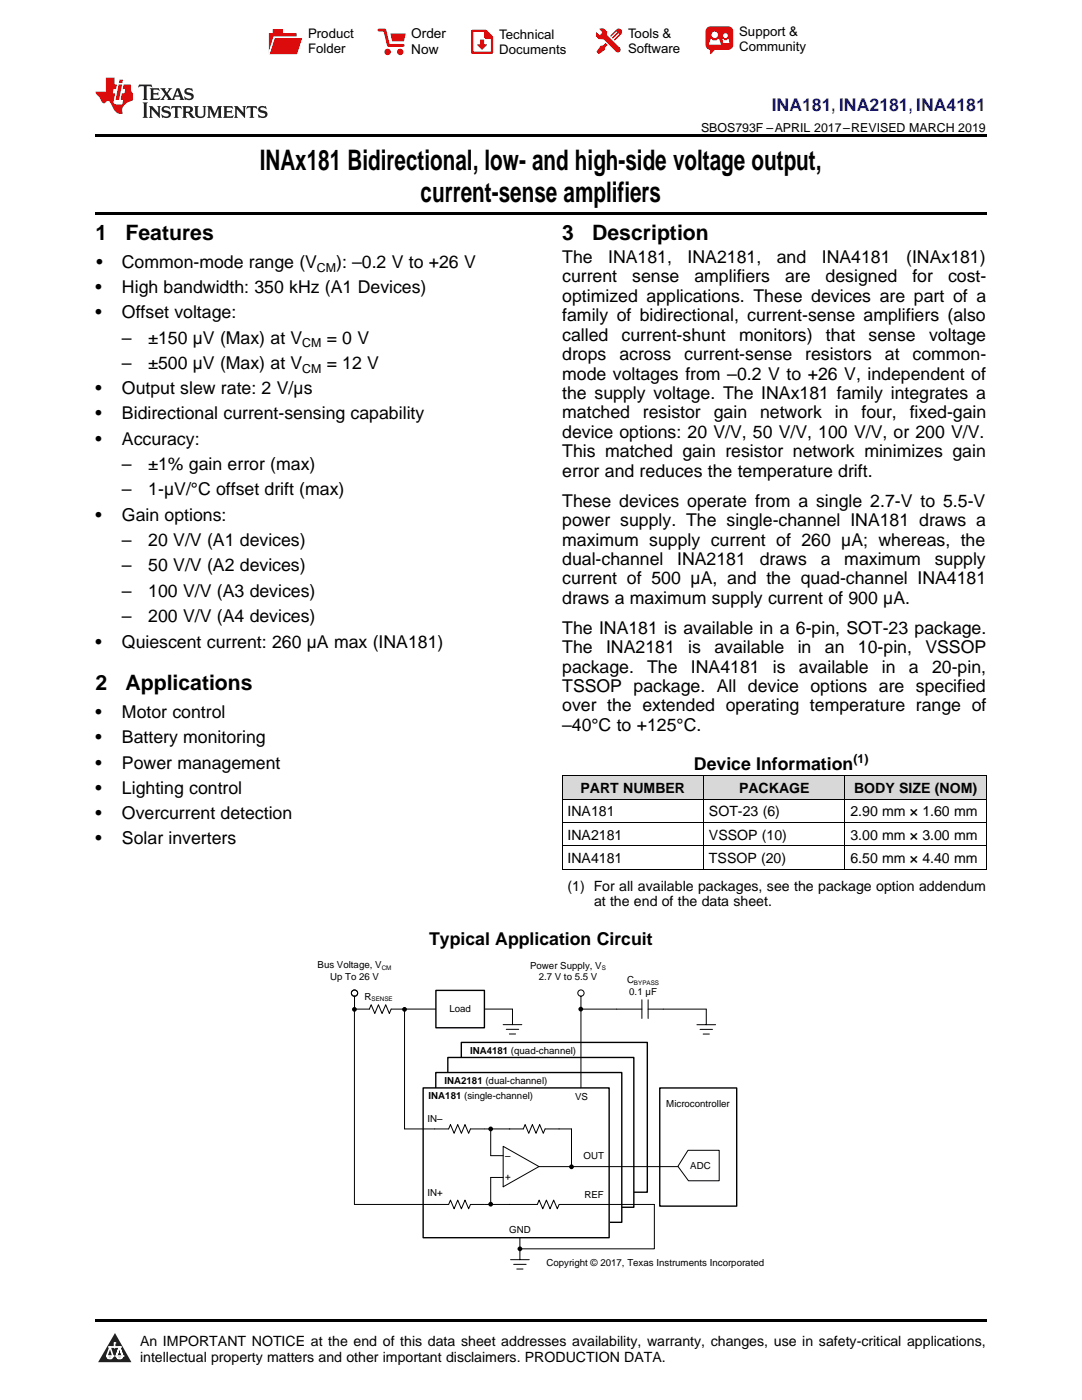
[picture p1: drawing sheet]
<svg xmlns="http://www.w3.org/2000/svg" width="216mm" height="279mm" viewBox="0 0 216 279" stroke-linecap="round" stroke-linejoin="round" font-family="sans-serif">
<defs><g id="words">
<g font-size="5.6">
<text x="51.8" y="33.9">INAx181 Bidirectional, low- and high-side voltage output,</text>
<text x="83.9" y="40.3">current-sense amplifiers</text>
</g>
<g font-size="4.2">
<text x="19" y="47.8">1</text>
<text x="25" y="47.8">Features</text>
<text x="112.2" y="47.8">3</text>
<text x="118.2" y="47.8">Description</text>
<text x="19" y="137.7">2</text>
<text x="25" y="137.7">Applications</text>
</g>
<text font-size="3.5" fill="#00f" x="154" y="22.2">INA181, INA2181, INA4181</text>
<g font-size="3.5">
<text x="19.2" y="53.5">•</text>
<text x="24.3" y="53.5">Common-mode range (V</text>
<text x="67.1" y="53.5">): –0.2 V to +26 V</text>
<text x="112.2" y="52.5">The</text>
<text x="121.4" y="52.5">INA181,</text>
<text x="137.2" y="52.5">INA2181,</text>
<text x="155" y="52.5">and</text>
<text x="164" y="52.5">INA4181</text>
<text x="180.8" y="52.5">(INAx181)</text>
<text x="19" y="58.5">•</text>
<text x="24.3" y="58.5">High bandwidth: 350 kHz (A1 Devices)</text>
<text x="112.2" y="56.3">current</text>
<text x="126.2" y="56.3">sense</text>
<text x="138.6" y="56.3">amplifiers</text>
<text x="156.7" y="56.3">are</text>
<text x="164.8" y="56.3">designed</text>
<text x="182.1" y="56.3">for</text>
<text x="189.2" y="56.3">cost-</text>
<text x="19" y="63.5">•</text>
<text x="24.3" y="63.5">Offset voltage:</text>
<text x="112.2" y="60.2">optimized applications. These devices are part of a</text>
<text x="112.2" y="64.1">family of bidirectional, current-sense amplifiers (also</text>
<text x="24.3" y="68.6">–</text>
<text x="29.6" y="68.6">±150 µV (Max) at V</text>
<text x="65.2" y="68.6">= 0 V</text>
<text x="112.2" y="68">called</text>
<text x="112.2" y="71.9">drops</text>
<text x="123.6" y="71.9">across</text>
<text x="124" y="68">current-shunt</text>
<text x="136.5" y="71.9">current-sense</text>
<text x="147.5" y="68">monitors)</text>
<text x="160.7" y="71.9">resistors</text>
<text x="164.8" y="68">that</text>
<text x="173.3" y="68">sense</text>
<text x="176.6" y="71.9">at</text>
<text x="182.1" y="71.9">common-</text>
<text x="185.4" y="68">voltage</text>
<text x="24.3" y="73.7">–</text>
<text x="29.6" y="73.7">±500 µV (Max) at V</text>
<text x="65.2" y="73.7">= 12 V</text>
<text x="112.2" y="75.7">mode voltages from –0.2 V to +26 V, independent of</text>
<text x="19" y="78.7">•</text>
<text x="19" y="83.7">•</text>
<text x="24.3" y="78.7">Output slew rate: 2 V/µs</text>
<text x="24.3" y="83.7">Bidirectional current-sensing capability</text>
<text x="112.2" y="79.6">the supply voltage. The INAx181 family integrates a</text>
<text x="112.2" y="83.5">matched</text>
<text x="128.3" y="83.5">resistor</text>
<text x="142.4" y="83.5">gain</text>
<text x="151.7" y="83.5">network</text>
<text x="166.6" y="83.5">in</text>
<text x="171.9" y="83.5">four,</text>
<text x="181.5" y="83.5">fixed-gain</text>
<text x="19" y="88.7">•</text>
<text x="24.3" y="88.7">Accuracy:</text>
<text x="112.2" y="87.4">device options: 20 V/V, 50 V/V, 100 V/V, or 200 V/V.</text>
<text x="24.3" y="93.8">–</text>
<text x="29.6" y="93.8">±1% gain error (max)</text>
<text x="112.2" y="91.3">This matched gain resistor network minimizes gain</text>
<text x="112.2" y="95.1">error and reduces the temperature drift.</text>
<text x="24.3" y="98.9">–</text>
<text x="29.6" y="98.9">1-µV/°C offset drift (max)</text>
<text x="112.2" y="101.1">These devices operate from a single 2.7-V to 5.5-V</text>
<text x="19" y="103.9">•</text>
<text x="24.3" y="103.9">Gain options:</text>
<text x="112.2" y="105">power supply. The single-channel INA181 draws a</text>
<text x="24.3" y="109">–</text>
<text x="29.6" y="109">20 V/V (A1 devices)</text>
<text x="112.2" y="108.9">maximum supply current of 260 µA; whereas, the</text>
<text x="112.2" y="112.7">dual-channel</text>
<text x="135.1" y="112.7">INA2181</text>
<text x="151.6" y="112.7">draws</text>
<text x="163.8" y="112.7">a</text>
<text x="168.5" y="112.7">maximum</text>
<text x="186.5" y="112.7">supply</text>
<text x="24.3" y="114.1">–</text>
<text x="24.3" y="119.1">–</text>
<text x="29.6" y="114.1">50 V/V (A2 devices)</text>
<text x="29.6" y="119.1">100 V/V (A3 devices)</text>
<text x="112.2" y="116.6">current of 500 µA, and the quad-channel INA4181</text>
<text x="24.3" y="124.2">–</text>
<text x="29.6" y="124.2">200 V/V (A4 devices)</text>
<text x="112.2" y="120.5">draws a maximum supply current of 900 µA.</text>
<text x="19" y="129.2">•</text>
<text x="24.3" y="129.2">Quiescent current: 260 µA max (INA181)</text>
<text x="112.2" y="126.5">The INA181 is available in a 6-pin, SOT-23 package.</text>
<text x="112.2" y="130.4">The</text>
<text x="120.9" y="130.4">INA2181</text>
<text x="137.3" y="130.4">is</text>
<text x="142.6" y="130.4">available</text>
<text x="159.2" y="130.4">in</text>
<text x="164.6" y="130.4">an</text>
<text x="171.2" y="130.4">10-pin,</text>
<text x="184.7" y="130.4">VSSOP</text>
<text x="112.2" y="134.2">package.</text>
<text x="129.1" y="134.2">The</text>
<text x="137.9" y="134.2">INA4181</text>
<text x="154.2" y="134.2">is</text>
<text x="159.4" y="134.2">available</text>
<text x="176" y="134.2">in</text>
<text x="181.4" y="134.2">a</text>
<text x="186" y="134.2">20-pin,</text>
<text x="19" y="143.4">•</text>
<text x="24.3" y="143.4">Motor control</text>
<text x="112.2" y="138.1">TSSOP package. All device options are specified</text>
<text x="112.2" y="142">over the extended operating temperature range of</text>
<text x="19" y="148.4">•</text>
<text x="24.3" y="148.4">Battery monitoring</text>
<text x="112.2" y="145.9">–40°C to +125°C.</text>
<text x="19" y="153.4">•</text>
<text x="24.3" y="153.4">Power management</text>
<text x="138.5" y="153.6">Device Information</text>
<text x="19" y="158.4">•</text>
<text x="24.3" y="158.4">Lighting control</text>
<text x="19" y="163.4">•</text>
<text x="24.3" y="163.4">Overcurrent detection</text>
<text x="19" y="168.4">•</text>
<text x="24.3" y="168.4">Solar inverters</text>
<text x="85.6" y="188.7">Typical Application Circuit</text>
</g>
<g font-size="2.8">
<text x="115.8" y="158.3">PART NUMBER</text>
<text x="147.5" y="158.3">PACKAGE</text>
<text x="170.4" y="158.3">BODY SIZE (NOM)</text>
<text x="113.2" y="162.9">INA181</text>
<text x="113.2" y="167.6">INA2181</text>
<text x="141.5" y="162.9">SOT-23 (6)</text>
<text x="141.5" y="167.6">VSSOP (10)</text>
<text x="169.7" y="162.9">2.90 mm × 1.60 mm</text>
<text x="169.7" y="167.6">3.00 mm × 3.00 mm</text>
<text x="113.2" y="172.2">INA4181</text>
<text x="141.5" y="172.2">TSSOP (20)</text>
<text x="169.7" y="172.2">6.50 mm × 4.40 mm</text>
<text x="113.2" y="177.7">(1) For all available packages, see the package option addendum</text>
<text x="118.5" y="180.9">at the end of the data sheet.</text>
<text x="27.9" y="268.6">An IMPORTANT NOTICE at the end of this data sheet addresses availability, warranty, changes, use in safety-critical applications,</text>
<text x="27.9" y="271.8">intellectual property matters and other important disclaimers. PRODUCTION DATA.</text>
</g>
<g font-size="2.7">
<text x="82.1" y="7.7">Order</text>
<text x="82.1" y="10.7">Now</text>
</g>
<g font-size="2.6">
<text x="61.5" y="7.6">Product</text>
<text x="61.5" y="10.6">Folder</text>
<text x="99.6" y="7.8">Technical</text>
<text x="99.6" y="10.8">Documents</text>
<text x="125.3" y="7.6">Tools &amp;</text>
<text x="125.3" y="10.6">Software</text>
<text x="147.5" y="7.2">Support &amp;</text>
<text x="147.5" y="10.2">Community</text>
</g>
<g font-size="2.5">
<text x="139.9" y="26.3">SBOS793F –APRIL 2017–REVISED MARCH 2019</text>
<text x="63.3" y="54.2">CM</text>
<text x="60.3" y="69.3">CM</text>
<text x="60.3" y="74.4">CM</text>
<text x="170.3" y="152.2">(1)</text>
</g>
<g font-size="1.9">
<text x="63.4" y="193.3">Bus Voltage, V</text>
<text x="65.8" y="195.6">Up To 26 V</text>
<text x="105.8" y="193.3">Power Supply, V</text>
<text x="107.5" y="195.6">2.7 V to 5.5 V</text>
<text x="125.1" y="196.2">C</text>
<text x="72.7" y="199.5">R</text>
<text x="89.7" y="202">Load</text>
<text x="125.6" y="198.6">0.1 µF</text>
<text x="93.8" y="210.3">INA4181 (quad-channel)</text>
<text x="85.5" y="219.4">INA181</text>
<text x="88.7" y="216.3">INA2181 (dual-channel)</text>
<text x="92.6" y="219.4">(single-channel)</text>
<text x="114.8" y="219.6">VS</text>
<text x="132.9" y="221">Microcontroller</text>
<text x="85.3" y="223.9">IN</text>
<text x="87.2" y="223.9">±</text>
<text x="100.8" y="231.2">±</text>
<text x="116.4" y="231.4">OUT</text>
<text x="137.7" y="233.3">ADC</text>
<text x="85.3" y="238.8">IN+</text>
<text x="100.8" y="235.6">+</text>
<text x="116.6" y="239.1">REF</text>
<text x="101.6" y="246.1">GND</text>
<text x="109" y="252.6">Copyright © 2017, Texas Instruments Incorporated</text>
</g>
<g font-size="1.3">
<text x="76.2" y="193.5">CM</text>
<text x="120.1" y="193.6">S</text>
<text x="126.5" y="196.5">BYPASS</text>
<text x="74.1" y="199.7">SENSE</text>
</g>
</g></defs>
<g fill="#d8d8d8">
<path d="M112.2 154.9h28.2v4.6h-28.2z"/>
<path d="M140.4 154.9h28.2v4.6h-28.2z"/>
<path d="M168.6 154.9h28.2v4.6h-28.2z"/>
</g>
<path d="M22.9 266l3.3 5.9h-6.6z" fill="#231f20"/>
<path d="M21.3 270.6h1.2l-.3 .5h-.3a.53 .53 0 0 1-.6-.5z" fill-rule="evenodd" fill="#fff"/>
<path d="M21.3 270.6h1.2l-.3 .5h-.3a.53 .53 0 0 1-.6-.5z" fill="none" stroke="#231f20" stroke-width=".33"/>
<path d="M21.3 270.6l1.2 .1-.3 .4h-.5z" fill="none" stroke="#fff" stroke-width=".33"/>
<path d="M22.9 268.9h.1" fill="none" stroke="#fff" stroke-width=".33"/>
<path d="M22.9 268v.9z" fill="#fff"/>
<path d="M22.9 268v.9z" fill="none" stroke="#fff" stroke-width=".33"/>
<circle cx="22.9" cy="268" r=".16" fill="#fff"/>
<path d="M21.8 268.8h.1" fill="none" stroke="#fff" stroke-width=".33"/>
<path d="M21.8 268.8h2.2z" fill="#fff"/>
<path d="M21.8 268.8h2.2z" fill="none" stroke="#fff" stroke-width=".33"/>
<circle cx="24" cy="268.8" r=".16" fill="#fff"/>
<path d="M23.2 270.6h.1" fill="none" stroke="#fff" stroke-width=".33"/>
<path d="M23.8 268.8l-.6 1.8z" fill="#fff"/>
<path d="M23.8 268.8l-.6 1.8z" fill="none" stroke="#fff" stroke-width=".33"/>
<path d="M23.8 268.8l.7 1.8z" fill="#fff"/>
<path d="M23.8 268.8l.7 1.8z" fill="none" stroke="#fff" stroke-width=".33"/>
<path d="M24.4 270.6h.1" fill="none" stroke="#fff" stroke-width=".33"/>
<circle cx="21.3" cy="270.6" r=".16" fill="#fff"/>
<path d="M22 268.8l-.7 1.8z" fill="#fff"/>
<path d="M22 268.8l-.7 1.8z" fill="none" stroke="#fff" stroke-width=".33"/>
<path d="M22 268.8l.5 1.8z" fill="#fff"/>
<path d="M22 268.8l.5 1.8z" fill="none" stroke="#fff" stroke-width=".33"/>
<circle cx="22.5" cy="270.6" r=".16" fill="#fff"/>
<path d="M23.3 270.6h1.2a.63 .63 0 0 1-.6 .5 .63 .63 0 0 1-.6-.5z" fill-rule="evenodd" fill="#fff"/>
<path d="M23.3 270.6h1.2a.63 .63 0 0 1-.6 .5 .63 .63 0 0 1-.6-.5z" fill="none" stroke="#231f20" stroke-width=".33"/>
<path d="M23.3 270.6h1.2l-.4 .5h-.5z" fill="none" stroke="#fff" stroke-width=".33"/>
<path d="M23.2 270.6h.1" fill="none" stroke="#fff" stroke-width=".33"/>
<circle cx="24.5" cy="270.6" r=".16" fill="#fff"/>
<path d="M19 263.2h177.8v.5h-177.8z" fill="#000"/>
<path d="M92.1 208h37.1v29.9h-37.1z" fill-rule="evenodd" fill="#fff"/>
<path d="M92.1 208h37.1v29.9h-37.1z" fill="none" stroke="#000" stroke-width=".28"/>
<path d="M89.4 211h37.1v29.9h-37.1z" fill-rule="evenodd" fill="#fff"/>
<path d="M89.4 211h37.1v29.9h-37.1z" fill="none" stroke="#000" stroke-width=".28"/>
<path d="M87 214h37.1v29.9h-37.1z" fill-rule="evenodd" fill="#fff"/>
<path d="M87 214h37.1v29.9h-37.1z" fill="none" stroke="#000" stroke-width=".28"/>
<path d="M84.4 217.1h37.1v29.9h-37.1z" fill-rule="evenodd" fill="#fff"/>
<path d="M84.4 217.1h37.1v29.9h-37.1zM131.6 217.1h15.4v23.6h-15.4z" fill="none" stroke="#000" stroke-width=".28"/>
<g fill="none" stroke="#000" stroke-width=".2">
<path d="M115.9 198.8v18.3M80.8 201.4h21.4M132.4 201.4h8.5"/>
<circle cx="115.9" cy="198.2" r=".63"/>
</g>
<path d="M137.3 229.6h6.2v6.1h-6.1l-2.1-2.9z" fill-rule="evenodd" fill="#fff"/>
<path d="M115.9 201.4h7.1M137.3 229.6h6.2v6.1h-6.1l-2.1-2.9z" fill="none" stroke="#000" stroke-width=".2"/>
<circle cx="115.9" cy="201.4" r=".48" fill="#000"/>
<path d="M87 197.7h9.7v7.4h-9.7z" fill-rule="evenodd" fill="#fff"/>
<path d="M87 197.7h9.7v7.4h-9.7z" fill="none" stroke="#000" stroke-width=".28"/>
<g fill="none" stroke="#000" stroke-width=".2">
<path d="M112.2 159.5h84.6M112.2 154.8h84.6M112.2 154.9v18.6M140.4 154.9v18.6M168.6 154.9v18.6M196.8 154.9v18.6M112.2 173.4h84.6M112.2 168.8h84.6M112.2 164.1h84.6M70.7 198.8v41.6h18.8l.4-.9 .7 1.7 .7-1.7 .8 1.7 .7-1.7 .7 1.7 .4-.8h13.3l.4-.9 .7 1.7 .7-1.7 .8 1.7 .7-1.7 .7 1.7 .4-.8h19v8.8h-26.9M128.1 199.5v3.8M129.3 199.5v3.8"/>
<path d="M70.7 201.4h3l.4-.9 .7 1.8 .7-1.8 .7 1.8 .8-1.8 .7 1.8 .4-.9h2.6M80.7 201.4v23.9h8.8l.4-.9 .7 1.8 .7-1.8 .8 1.8 .7-1.8 .7 1.8 .4-.9h10.5l.4-.9 .7 1.8 .7-1.8 .8 1.8 .7-1.8 .7 1.8 .4-.9h5.2v7.6M100.4 204.5h3.7M101 205.4h2.5M101.6 206.4h1.3M102.3 201.4v3.1M123 201.4h5.1M129.3 201.4h3.1M139.1 204.5h3.7M139.7 205.4h2.5M140.3 206.4h1.2M140.9 201.4v3.1"/>
<path d="M97.9 225.3v5.3h2.5M100.4 228.8l7.1 4-7.1 4.1zM100.4 235h-2.5v5.3M107.5 232.8h27.8M107.5 232.8h.1M101.9 251.4h3.7M102.5 252.3h2.5M103.1 253.3h1.3M103.7 247.1v4.3"/>
<circle cx="70.7" cy="198.2" r=".63"/>
</g>
<g fill="#000">
<circle cx="70.7" cy="201.4" r=".48"/>
<circle cx="80.7" cy="201.4" r=".48"/>
<circle cx="97.9" cy="225.3" r=".48"/>
<circle cx="114" cy="232.9" r=".48"/>
<circle cx="97.9" cy="240.3" r=".48"/>
<circle cx="103.7" cy="249.2" r=".48"/>
</g>
<path d="M19 26.8h177.8v.6h-177.8zM19 42.3h177.8v.5h-177.8z" fill="#000"/>
<path d="M27.7 16.9l-.1 .6 .6-.3h.5v.2v2.2l-.2 .4h1l-.2-.4v-2.2v-.2h.5l.6 .3-.2-.6zM29.9 17.6l.2 .4v1.6l-.2 .4h1.9l.1-.6a1.09 1.09 0 0 1-1.3 .1v-.6h.6l.4 .2v-.7l-.2 .2h-.8v-.6l.2-.1a1.01 1.01 0 0 1 1 .3l-.1-.6zM32 17.6l.9 1.2-1 1.2h.9l-.2-.3 .5-.7 .5 .7-.3 .3h1.7l-.2-.3 .1-.4h1l.1 .4-.2 .3h1l-.3-.4-.7-2h-.5l-1 2.2-.8-1.1 .9-1.1h-.9l.2 .2-.4 .7-.4-.7 .2-.2zM35.4 18l.4 1h-.8zM37 17.7a.66 .66 0 0 0-.2 .8 .66 .66 0 0 0 .6 .4l.7 .2 .1 .2a.8 .8 0 0 1-.7 .4 .8 .8 0 0 1-.7-.5l.1 .8 .2-.2a.94 .94 0 0 0 1.1 .1 .94 .94 0 0 0 .4-.9 1.48 1.48 0 0 0-1.3-.6v-.4a1.1 1.1 0 0 1 1.2 .2l-.2-.6-.2 .1-.5-.1zM28.5 20.4l.2 .4v2.3l-.2 .4h1l-.2-.4v-2.3l.2-.4zM29.7 21.2l.2 .4v1.5l-.2 .4h.8l-.3-.4 .1-1.3 1.6 1.8v-2l.2-.4h-.7l.2 .2v1.1l-1.2-1.3zM32.5 21.3a.66 .66 0 0 0-.2 .8 .66 .66 0 0 0 .6 .4l.6 .2 .2 .2a.8 .8 0 0 1-.8 .4 .8 .8 0 0 1-.7-.5l.2 .7 .2-.1a.94 .94 0 0 0 1 .1 .94 .94 0 0 0 .5-1 1.47 1.47 0 0 0-1.3-.6l-.1-.3a1.1 1.1 0 0 1 1.3 .2l-.2-.6-.2 .1-.5-.2zM34.3 21.2l-.2 .6a.64 .64 0 0 1 .8-.3v1.6l-.2 .4h1l-.3-.4 .1-1.6a.66 .66 0 0 1 .8 .3l-.2-.6zM36.3 21.2l.3 .4v1.5l-.3 .4h1l-.2-.2v-.7h.5l.1 .1a.8 .8 0 0 0 1.2 .7l-1-1a.62 .62 0 0 0 .6-.5 .62 .62 0 0 0-.6-.7zM37.1 21.5h.1a.48 .48 0 0 1 .6 0 .48 .48 0 0 1 .1 .6l-.2 .1-.6 .1zM38.7 21.2l.2 .2a2.29 2.29 0 0 0 .4 2 1.05 1.05 0 0 0 1.7-.7v-1.3l.2-.2h-.8l.2 .4v1.1a.61 .61 0 0 1-.6 .6 .61 .61 0 0 1-.6-.6v-1.1l.3-.4zM41.3 21.2l.3 .4v1.5l-.3 .4h.8l-.2-.4v-1.4l.8 1.9 .9-1.9v1.4l-.2 .4h.9l-.2-.4v-1.5l.2-.4h-.8l-.7 1.5-.6-1.5zM44.5 21.2l.2 .4v1.5l-.2 .4h1.9l.2-.6a1.1 1.1 0 0 1-1.4 .2v-.7h.6l.4 .2v-.6l-.2 .1-.8 .1v-.6l.2-.1a1.02 1.02 0 0 1 1.1 .2l-.2-.5zM46.7 21.2l.2 .4v1.5l-.2 .4h.8l-.3-.4 .1-1.3 1.6 1.8v-2l.2-.4h-.7l.2 .2v1.1l-1.2-1.3zM49.3 21.2l-.1 .6a.64 .64 0 0 1 .8-.3v1.6l-.3 .4h1l-.2-.4v-1.6a.66 .66 0 0 1 .8 .3l-.1-.6zM51.7 21.3a.66 .66 0 0 0-.2 .7 .66 .66 0 0 0 .7 .5l.6 .2 .1 .2a.8 .8 0 0 1-.7 .4 .8 .8 0 0 1-.7-.5l.1 .7 .2-.1a.94 .94 0 0 0 1.1 .1 .94 .94 0 0 0 .4-1 1.48 1.48 0 0 0-1.2-.6l-.1-.3a1.1 1.1 0 0 1 1.2 .2l-.2-.6-.1 .1-.6-.2z" fill="#231f20"/>
<path d="M21.1 15.5v2.8h-2v.4l.9 .9a.96 .96 0 0 0 1 1 .59 .59 0 0 1 .5-.4 .59 .59 0 0 1 .5 .3l.4 .8a1.61 1.61 0 0 0 2.1 1.3 1.63 1.63 0 0 1 1.1-2.2l.9-.3v-1.5a1.6 1.6 0 0 1-.4-1.7h-1.4l-.2 .9h.5l-.2 .8h-.5l-.2 1v.3h.5l-.2 .9h-.7a.74 .74 0 0 1-1-.6l.3-1.6h-.5l.2-.8h.5l.1-.9h-.4v-1.4zM23.7 16.9l-.7 3h.8l.6-3zM23.8 15.9l-.1 .7h.7l.2-.7z" fill="#ee1d23"/>
<g fill="#d60000">
<path d="M54.4 5.8h2v.8h2.8v4.2h-5.5v-4.2h.7z" fill-rule="evenodd"/>
<path d="M54.7 7.5h5.6l-1 3.3h-5.6z" fill-rule="evenodd"/>
</g>
<path d="M54.6 7.4h5.8l-.1 .1h-5.5l-1.1 3.3z" fill-rule="evenodd" fill="#fff"/>
<path d="M54.6 7.4h5.8l-.1 .1h-5.5l-1.1 3.3z" fill="none" stroke="#fff" stroke-width=".2"/>
<path d="M75.6 6h1.2l.7 3.1h3" fill="none" stroke="#d60000" stroke-width=".56"/>
<g fill="#d60000">
<path d="M77.9 6.7h3.1l-.4 1.5h-2.3z" fill-rule="evenodd"/>
<circle cx="77.3" cy="10.4" r=".64"/>
<circle cx="79.9" cy="10.4" r=".64"/>
</g>
<path d="M94.2 6.2h2.7l1.3 1.2v3.1h-4z" fill="none" stroke="#d60000" stroke-width=".44"/>
<g fill="#d60000">
<path d="M95.8 7.9h.8v1h.6l-1 1.1-1-1v-.1h.6z" fill-rule="evenodd"/>
<path d="M96.6 6.2h.3l1.3 1.2v.4h-1.3l-.3-.4z" fill-rule="evenodd"/>
<path d="M119.6 5.7h.9l.6 .6 .1 .7 2.5 2.5-.8 .8-2.3-2.3-1.1-.2-.6-.6v-.8l.7 .6 .5-.4v-.2l-.4-.5z" fill-rule="evenodd"/>
<path d="M119.9 9.1h.4l.5-.5 .4 .4-.5 .5v.4l-1.2 .9-.5-.5z" fill-rule="evenodd"/>
<path d="M123 5.9a.67 .67 0 0 1 .9 0 .67 .67 0 0 1 0 .9z" fill-rule="evenodd"/>
<path d="M123 5.9l.9 .9-1.2 1.2h-.2l.1-.2 .9-.9 .1-.2h-.3l-.9 1h-.2v-.2l.9-1 .1-.2h-.3l-.9 1h-.2v-.2z" fill-rule="evenodd"/>
<circle cx="123.3" cy="9.9" r=".54"/>
</g>
<path d="M121.1 6.3l-.1 .7" fill="none" stroke="#d60000" stroke-width=".2"/>
<g fill="#d60000">
<path d="M141.1 5.5l.6-.2h3.6a.95 .95 0 0 1 1 .9v2.8a.95 .95 0 0 1-1 .9h-3.6a.95 .95 0 0 1-.9-.9v-2.8z" fill-rule="evenodd"/>
<path d="M141.7 9.9h.9l-.7 .9h-.2z" fill-rule="evenodd"/>
</g>
<g fill="#fff">
<path d="M144.3 8.6h1.3z"/>
<path d="M141.8 7.8h.3l.1 .2h.8l.2-.2h.3l.4 1.1h-2.5z" fill-rule="evenodd"/>
<path d="M144.2 7.8h.2l.2 .2h.4l.2-.2h.2l.2 .8h-1.3z" fill-rule="evenodd"/>
<circle cx="142.6" cy="6.9" r=".65"/>
<circle cx="144.8" cy="7.1" r=".48"/>
</g>
<use href="#words"/>
</svg>
